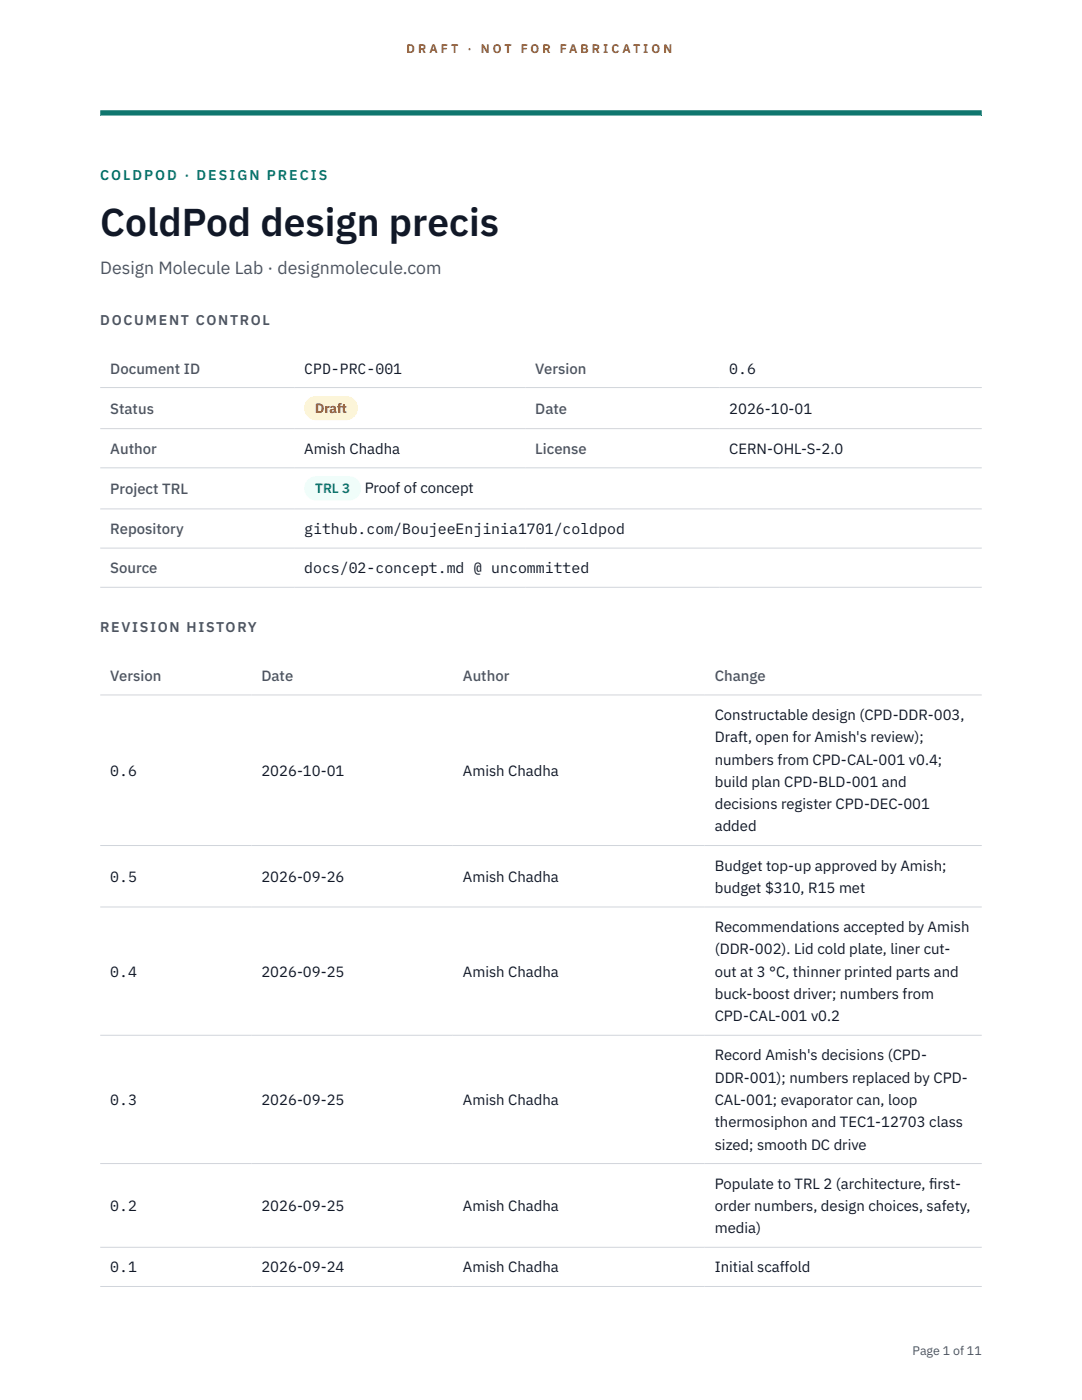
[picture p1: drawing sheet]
<svg xmlns="http://www.w3.org/2000/svg" width="216mm" height="279mm" viewBox="0 0 216 279" stroke-linecap="round" stroke-linejoin="round" font-family="sans-serif">
<defs><g id="words">
<text font-size="7.8" fill="#111827" x="20" y="47.1">ColdPod design precis</text>
<text font-size="3.5" fill="#4b5563" x="20" y="54.6">Design Molecule Lab · designmolecule.com</text>
<g font-size="3" fill="#4b5563">
<text x="22" y="74.5">Document ID</text>
<text x="106.8" y="74.5">Version</text>
<text x="22" y="82.6">Status</text>
<text x="106.8" y="82.6">Date</text>
<text x="22" y="90.6">Author</text>
<text x="106.8" y="90.6">License</text>
<text x="22" y="98.6">Project TRL</text>
<text x="22" y="106.6">Repository</text>
<text x="22" y="114.4">Source</text>
<text x="22" y="135.9">Version</text>
<text x="52.2" y="135.9">Date</text>
<text x="92.4" y="135.9">Author</text>
<text x="142.6" y="135.9">Change</text>
</g>
<g font-size="3" fill="#111827">
<text x="60.7" y="74.5">CPD-PRC-001</text>
<text x="145.5" y="74.5">0.6</text>
<text x="145.5" y="82.6">2026-10-01</text>
<text x="60.7" y="90.6">Amish Chadha</text>
<text x="145.5" y="90.6">CERN-OHL-S-2.0</text>
<text x="72.8" y="98.5">Proof of concept</text>
<text x="60.7" y="106.6">github.com/BoujeeEnjinia1701/coldpod</text>
<text x="60.7" y="114.4">docs/02-concept.md @ uncommitted</text>
<text x="142.6" y="143.7">Constructable design (CPD-DDR-003,</text>
<text x="142.6" y="148.2">Draft, open for Amish's review);</text>
<text x="22" y="154.8">0.6</text>
<text x="52.2" y="154.8">2026-10-01</text>
<text x="92.4" y="154.8">Amish Chadha</text>
<text x="142.6" y="152.6">numbers from CPD-CAL-001 v0.4;</text>
<text x="142.6" y="157.1">build plan CPD-BLD-001 and</text>
<text x="142.6" y="161.5">decisions register CPD-DEC-001</text>
<text x="142.6" y="165.9">added</text>
<text x="142.6" y="173.8">Budget top-up approved by Amish;</text>
<text x="22" y="176">0.5</text>
<text x="52.2" y="176">2026-09-26</text>
<text x="92.4" y="176">Amish Chadha</text>
<text x="142.6" y="178.2">budget $310, R15 met</text>
<text x="142.6" y="186">Recommendations accepted by Amish</text>
<text x="142.6" y="190.5">(DDR-002). Lid cold plate, liner cut-</text>
<text x="22" y="194.9">0.4</text>
<text x="52.2" y="194.9">2026-09-25</text>
<text x="92.4" y="194.9">Amish Chadha</text>
<text x="142.6" y="194.9">out at 3 °C, thinner printed parts and</text>
<text x="142.6" y="199.4">buck-boost driver; numbers from</text>
<text x="142.6" y="203.8">CPD-CAL-001 v0.2</text>
<text x="142.6" y="211.6">Record Amish's decisions (CPD-</text>
<text x="22" y="220.5">0.3</text>
<text x="52.2" y="220.5">2026-09-25</text>
<text x="92.4" y="220.5">Amish Chadha</text>
<text x="142.6" y="216.1">DDR-001); numbers replaced by CPD-</text>
<text x="142.6" y="220.5">CAL-001; evaporator can, loop</text>
<text x="142.6" y="225">thermosiphon and TEC1-12703 class</text>
<text x="142.6" y="229.4">sized; smooth DC drive</text>
<text x="142.6" y="237.2">Populate to TRL 2 (architecture, f</text>
<text x="185.4" y="237.2">irst-</text>
<text x="22" y="241.7">0.2</text>
<text x="52.2" y="241.7">2026-09-25</text>
<text x="92.4" y="241.7">Amish Chadha</text>
<text x="142.6" y="241.7">order numbers, design choices, safety,</text>
<text x="142.6" y="246.1">media)</text>
<text x="22" y="253.9">0.1</text>
<text x="52.2" y="253.9">2026-09-24</text>
<text x="92.4" y="253.9">Amish Chadha</text>
<text x="142.6" y="253.9">Initial scaffold</text>
</g>
<text font-size="2.8" fill="#0f766e" x="20" y="36">COLDPOD · DESIGN PRECIS</text>
<g font-size="2.8" fill="#4b5563">
<text x="20" y="64.8">DOCUMENT CONTROL</text>
<text x="20" y="126.2">REVISION HISTORY</text>
</g>
<text font-size="2.7" fill="#92400e" x="62.9" y="82.5">Draft</text>
<text font-size="2.7" fill="#0f766e" x="62.9" y="98.5">TRL 3</text>
<g font-size="2.5" fill="#b45309">
<text x="81.1" y="10.5">D R A F T</text>
<text x="93.3" y="10.5">·</text>
<text x="95.9" y="10.5">N O T</text>
<text x="103.9" y="10.5">F O R</text>
<text x="111.7" y="10.5">F A B R I C A T I O N</text>
</g>
<text font-size="2.5" fill="#4b5563" x="182.1" y="270.3">Page 1 of 11</text>
</g></defs>
<path d="M20 23.1h175.9zM20 22h175.9v1.1h-175.9z" fill-rule="evenodd" fill="#0f766e"/>
<g fill="none" stroke="#d1d5db" stroke-width=".2">
<path d="M20 77.3h175.9M20 85.5h175.9M20 93.4h175.9M20 101.6h175.9M20 109.4h175.9M20 117.2h175.9M20 138.7h175.9M20 168.7h175.9M20 181h175.9M20 206.6h175.9M20 232.2h175.9M20 248.9h175.9"/>
<path d="M20 256.7h175.9"/>
</g>
<path d="M60.7 79h10.7v4.9h-10.7z" fill="#fef3c7"/>
<path d="M60.7 95.1h11.4v4.8h-11.4z" fill="#f0fdfa"/>
<use href="#words"/>
</svg>
